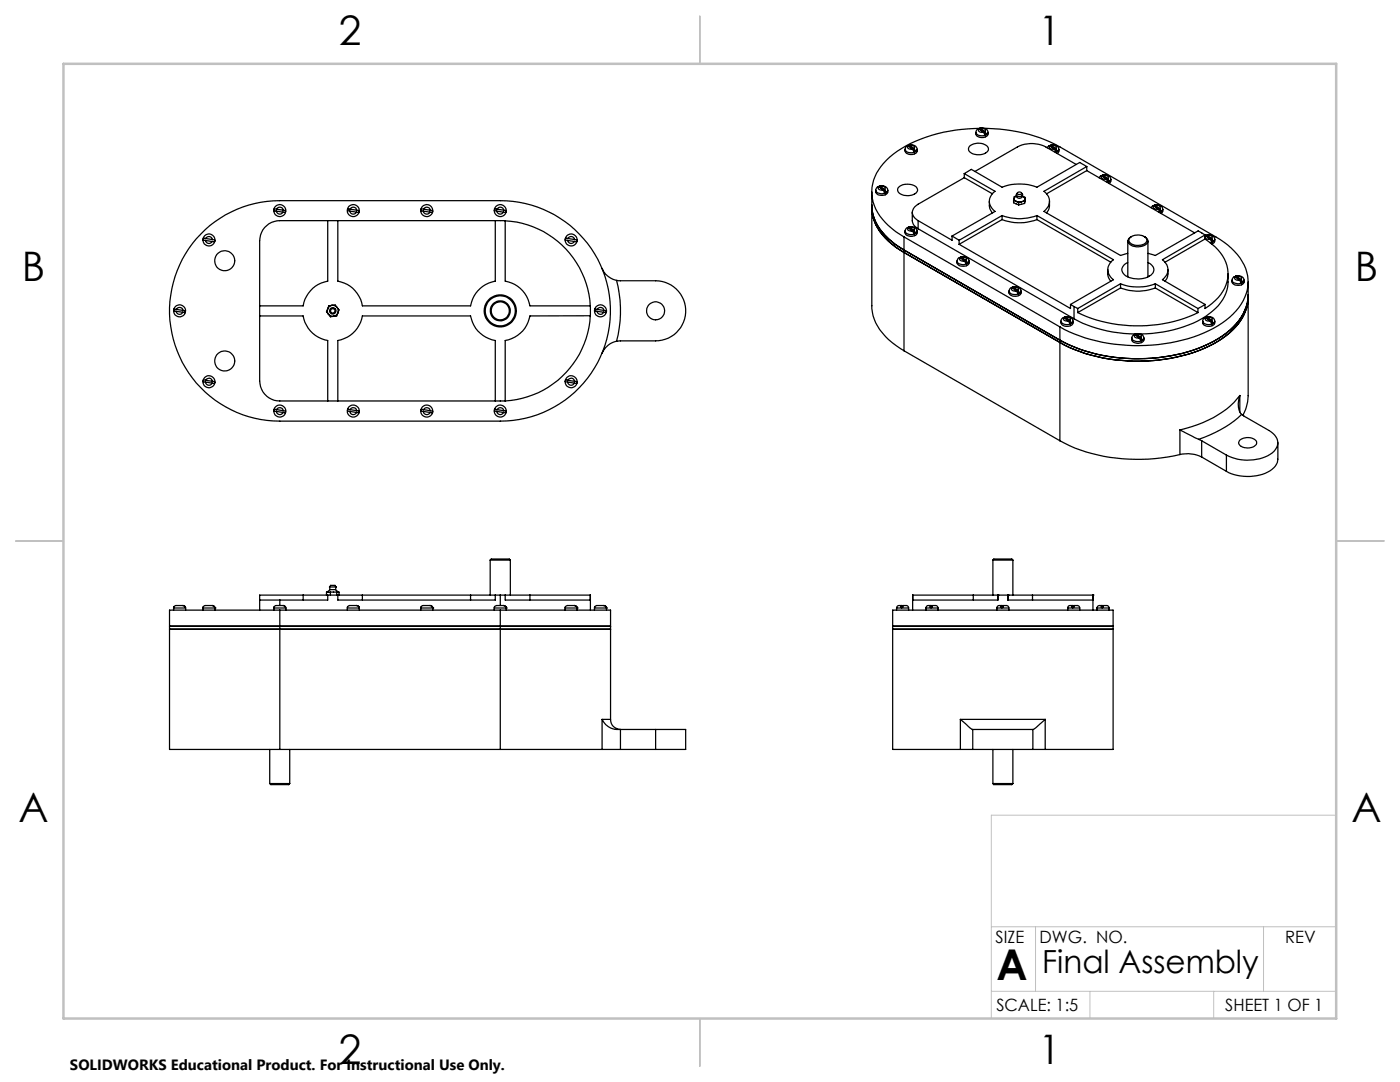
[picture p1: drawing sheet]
<svg xmlns="http://www.w3.org/2000/svg" width="279mm" height="216mm" viewBox="0 0 279 216" stroke-linecap="round" stroke-linejoin="round" font-family="sans-serif">
<defs><g id="words">
<text font-size="8.5" x="198.9" y="195.5">A</text>
<g font-size="8.1">
<text x="67.6" y="8.9">2</text>
<text x="207.3" y="8.9">1</text>
<text x="4.4" y="56.2">B</text>
<text x="270.4" y="56.2">B</text>
<text x="3.7" y="164.1">A</text>
<text x="269.7" y="164.1">A</text>
<text x="67.6" y="212.4">2</text>
<text x="207.3" y="212.4">1</text>
</g>
<text font-size="6.3" x="208" y="194.1">Final Assembly</text>
<g font-size="3.4">
<text x="198.7" y="188.1">SIZE</text>
<text x="207.5" y="188.1">DWG. NO.</text>
<text x="256.5" y="188.2">REV</text>
<text x="198.8" y="201.7">SCALE: 1:5</text>
<text x="244.5" y="201.7">SHEET 1 OF 1</text>
</g>
<text font-size="3" x="14" y="213.5">SOLIDWORKS Educational Product. For Instructional Use Only.</text>
</g></defs>
<path d="M266.7 162.7h-68.9v40.5M197.8 197.8h68.9M197.8 184.9h68.9M206.7 184.9v12.9M217.5 197.8v5.4M242.2 197.8v5.4M252.2 184.9v12.9" fill="none" stroke="#c0c0c0" stroke-width=".2"/>
<path d="M139.7 3.2v9.5M3.1 107.9h9.6M266.7 107.9h9.5M139.7 203.2v9.6" fill="none" stroke="#c0c0c0" stroke-width=".25"/>
<path d="M12.7 12.7h254v190.5h-254z" fill="none" stroke="#c0c0c0" stroke-width=".5"/>
<g fill="none" stroke="#000" stroke-width=".25">
<path d="M174 38.3v22.7a10 10 0 0 0 4.8 7.9l1.6 1.1M174.8 38a1.02 1.02 0 0 0 1.3 1l.6-.1 .4-.3 .1-.6M174.8 38a1.37 1.37 0 0 0 2.4 0M175.4 37.3a.58 .58 0 0 0-.6 .7M175.4 37.3l-.1 .2 .1 .3 .8 .1M175.4 37.3l.8 .6M175.5 37.2l-.2 .1M175.5 37.2h.2M175.5 37.2l1.3 1M175.5 37.1a1.22 1.22 0 0 1 1.7 .9M175.7 37.2a.52 .52 0 0 1 .7 0 .52 .52 0 0 1 .1 .6M175.7 37.2l.8 .6"/>
<path d="M176.2 37.9l.3 .5 .3-.2M176.5 37.8l.3 .4M179.4 37.3a2.8 2.8 0 0 1 3.6 .2 1.07 1.07 0 0 1-1.1 1.4 2.26 2.26 0 0 1-2.8-.9zM180.6 29.8a1.2 1.2 0 0 0 1.9 .9l.5-.4v-.5M180.6 29.8a1.4 1.4 0 0 0 2.4 0M181.3 29.1a.58 .58 0 0 0-.7 .7M181.3 29.1l-.2 .3 .2 .2 .8 .2M181.3 29.1l.8 .7M181.3 29l-.1 .1M181.3 29l1.4 1.1M181.4 29a1.17 1.17 0 0 1 1.6 .8M181.6 29l.8 .1 .1 .3-.1 .2"/>
<path d="M181.6 29h-.3M181.6 29l.8 .6M182.1 29.8l.3 .4 .3-.1M182.4 29.6l.3 .5M192.4 34.6l6.2 3.6a2.35 2.35 0 0 0 0 4l-8.6 4.9M192.4 35.5l-9.2 5.2a1.73 1.73 0 0 0-1.1 1.7 1.73 1.73 0 0 0 1.1 1.6M192.4 35.5l5.6 3.2M192.4 34.6v.9M193.5 29.2a2.66 2.66 0 0 1 3.7 .3 1.39 1.39 0 0 1-1.5 1.4 2.11 2.11 0 0 1-2.4-1.1zM194.8 26.4a1.02 1.02 0 0 0 1.3 1l.8-.2a.62 .62 0 0 0 .3-.8M194.8 26.4a1.4 1.4 0 0 0 2.4 0M195.2 25.7l.2 .1"/>
<path d="M195.2 25.7l-.3 .3-.1 .4M195.4 25.8l-.1 .2 .1 .2 .8 .2M195.4 25.8l.8 .6M195.5 25.6l-.2 .1M195.5 25.6a29.4 29.4 0 0 0-17.1 5.1 9.5 9.5 0 0 0-4.4 8.1 10.7 10.7 0 0 0 5.6 7.9l.8 .6M195.5 25.6l1.3 1.1M195.5 25.6a1.17 1.17 0 0 1 1.7 .8M195.7 25.6l.8 .2 .2 .2-.2 .2M195.7 25.6h-.2M195.7 25.6l.8 .6M196.2 26.4l.3 .4 .3-.1M196.5 26.2l.3 .5"/>
<path d="M196.6 25.6a31.5 31.5 0 0 1 14.9 3.7l31.1 18a11.9 11.9 0 0 1 6.4 7.7 9.4 9.4 0 0 1-4.3 8.9 29.4 29.4 0 0 1-17.3 5.1 32.5 32.5 0 0 1-15.9-3.8M202.3 40v.5l1 .4M202.3 40l.5 .2M202.4 39.6v.3l.4 .3M202.4 39.6l-.1 .4M202.4 39.2l.5-.1-.5 .5zM202.8 38.9a.61 .61 0 0 0 .5 .7 .61 .61 0 0 0 .7-.3M203 38.6l-.2 .2a.68 .68 0 0 0 .7 .4 .68 .68 0 0 0 .6-.4l-.2-.2M203.1 38.5a.42 .42 0 0 1 .4-.2 .42 .42 0 0 1 .3 .4 .42 .42 0 0 1-.4 .2 .42 .42 0 0 1-.3-.4zM204 39.1l.2 .1M204 38.9v.4M204.1 39.2a.52 .52 0 0 1 .3 .8l-.5 .3"/>
<path d="M204.1 39.2l.5 .2M204.6 39.4l-.1 .7M204.6 39.4l-.1 1.2M209.6 29.1h-.3l-.3 .4M209.6 29.1l-.2 .3 .2 .2 .8 .2M209.6 29.1l.8 .7M209.6 29l-.2 .1M209.6 29l1.3 1.1M209.7 29a1.17 1.17 0 0 1 1.6 .8M209.9 29l.8 .1 .1 .3-.1 .2M209.9 29h-.3M209.9 29l.8 .6"/>
<path d="M210.4 29.8l.2 .4 .3-.1M210.7 29.6l.2 .5M211.3 29.8a.63 .63 0 0 1-.3 .8M211.3 29.8l-.1 .3-.6 .3M214.8 32.8l-6.1-3.5a6.2 6.2 0 0 0-5.6 0l-8.5 4.9M216.9 33.2l-1.4-.8-8.6 5a9.7 9.7 0 0 0-6.9 0l-6.1-3.6-1.5 .8M216.9 33.2l-8.5 5a2.38 2.38 0 0 1 0 4l15.2 8.8 1.5-.4M216.9 34l-8 4.7M216.9 34l21.5 12.5M216.9 33.2v.8M219.9 35.1h-.2l-.3 .4M219.9 35.1a.51 .51 0 0 0 .2 .7 .51 .51 0 0 0 .6-.1"/>
<path d="M219.9 35.1l.8 .6M220 35l-.2 .1M220 35h.2M220 35l1.3 1.1M220.1 34.9a1.22 1.22 0 0 1 1.6 .9M220.2 35l.9 .1 .1 .3-.1 .2M220.2 35l.9 .6M220.7 35.7l.3 .5 .3-.1M221.1 35.6l.2 .5M221.7 35.8v.5l-.4 .3M221.7 35.8l-.1 .3-.6 .3M41 45.8a22 22 0 0 1 14.8-5.8h44a22 22 0 0 1 22 22 22 22 0 0 1-22 22h-44a22 22 0 0 1-20.4-14 22 22 0 0 1 5.6-24.2z"/>
<path d="M41 48a.71 .71 0 0 0 .6 .6 .71 .71 0 0 0 .7-.4M41 48l1.3 .2M41.1 47.6l-.5-.1-.1 .3 .5 .2M41.1 47.6a.71 .71 0 0 1 .7-.4 .71 .71 0 0 1 .6 .6M41.1 47.6l1.3 .2M42.4 47.8l.4 .1v.3v.1l-.5-.1M55.1 42.1a.71 .71 0 0 0 .6 .6 .71 .71 0 0 0 .8-.4M55.1 42.1l1.4 .2M55.2 41.7h-.5v.4h.4M55.2 41.7a.69 .69 0 0 1 .7-.4 .69 .69 0 0 1 .6 .6M55.2 41.7l1.3 .2M56.5 41.9l.5 .1v.3l-.1 .1-.4-.1"/>
<path d="M65.4 44v12.1a6 6 0 0 0-4.9 4.9h-8.7M67.4 44v12.1a6 6 0 0 1 4.9 4.9h21.6a6.1 6.1 0 0 1 4.9-4.9v-12.1M69.8 42.1a.71 .71 0 0 0 .6 .6 .71 .71 0 0 0 .8-.4M69.8 42.1l1.4 .2M69.9 41.7h-.5v.1v.3h.4M69.9 41.7a.69 .69 0 0 1 .7-.4 .69 .69 0 0 1 .6 .6M69.9 41.7l1.3 .2M71.2 41.9l.4 .1v.2v.2l-.4-.1M84.5 42.1a.69 .69 0 0 0 .6 .6 .69 .69 0 0 0 .7-.4M84.5 42.1l1.3 .2M84.5 41.7h-.4l-.1 .1v.3h.5M84.5 41.7a.71 .71 0 0 1 .8-.4 .71 .71 0 0 1 .6 .6"/>
<path d="M84.5 41.7l1.4 .2M85.9 41.9l.4 .1v.2v.2l-.5-.1M99.1 42.1a.71 .71 0 0 0 .6 .6 .71 .71 0 0 0 .8-.4M99.1 42.1l1.4 .2M99.2 41.7h-.5v.1v.3h.4M99.2 41.7a.71 .71 0 0 1 .7-.4 .71 .71 0 0 1 .6 .6M99.2 41.7l1.3 .2M100.5 41.9l.5 .2-.1 .3-.4-.1M100.8 44.1v12a6.1 6.1 0 0 1 5 4.9h12M100.8 44.1l-45-.1a4.1 4.1 0 0 0-4 4v28a4 4 0 0 0 4 4h45M100.8 44.1a18 18 0 0 1 17 16.9M113.3 48a.71 .71 0 0 0 .6 .6 .71 .71 0 0 0 .7-.4"/>
<path d="M113.3 48l1.3 .2M113.3 47.6l-.4-.1-.1 .3 .5 .2M113.3 47.6a.71 .71 0 0 1 .8-.4 .71 .71 0 0 1 .6 .6M113.3 47.6l1.4 .2M114.7 47.8l.4 .1v.3v.1l-.5-.1M120.2 53.6a4 4 0 0 0 2.8 2.4M123 56a23.8 23.8 0 0 1 0 12.1M123 56h7.8a6 6 0 0 1 6.1 6 6 6 0 0 1-6.1 6l-7.8 .1M174 40.9a10 10 0 0 0 4.8 7.9l32.7 19.1a34.8 34.8 0 0 0 26.7 2 17.4 17.4 0 0 0 9.9-7.3l.3-.7a6.9 6.9 0 0 0 .7-3M174 41.4a10 10 0 0 0 4.8 7.9l32.7 19a34.2 34.2 0 0 0 24.4 2.7 19.2 19.2 0 0 0 11.8-7.2l.7-1.4a6.9 6.9 0 0 0 .7-3M180.4 47.3l31.1 17.9M180.4 47.3v22.7"/>
<path d="M180.6 46.1v.4a1.37 1.37 0 0 0 2.4 0v-.4M180.6 46.1a1.37 1.37 0 0 0 2.4 0M181.1 45.4l-.3 .3-.2 .4M181.1 45.4l.2 .1M181.3 45.5l-.2 .2 .2 .3 .8 .1M181.3 45.5l.8 .6M181.3 45.4h-.1M181.3 45.4l1.4 1M181.4 45.3a1.22 1.22 0 0 1 1.6 .8M181.6 45.3l.8 .2 .1 .2-.1 .3M181.6 45.3l-.3 .1M181.6 45.3l.8 .7"/>
<path d="M182.1 46.1l.3 .4 .3-.1M182.1 42.4v1.8a1.99 1.99 0 0 0 1.1 1.4M182.4 46l.3 .4M183.2 45.6l31.1 18M183.2 44l6.8 3.9v-.8M183.2 44v1.6M190 47.1l1.4 .8M191 52.1a1.02 1.02 0 0 0 1.4 1l.7-.2a.62 .62 0 0 0 .3-.8M191 52.1a1.37 1.37 0 0 0 2.4 0M191.4 47.9v.9M191.4 48.8l22.2 12.8v-.9M191.7 51.5a.54 .54 0 0 0-.7 .6"/>
<path d="M191.7 51.5l-.2 .2 .1 .2 .4 .2h.4M191.7 51.5l.7 .6M191.7 51.3l-.2 .1M191.7 51.3h.2M191.7 51.3l1.3 1.1M191.8 51.3a1.22 1.22 0 0 1 1.6 .8M191.9 51.3l.9 .2 .1 .2-.1 .3M191.9 51.3l.9 .7M192.4 52.1l.3 .4 .3-.1M192.8 52l.2 .4M197.4 40.2l.1 1.4 .5 .9M200 43a9.7 9.7 0 0 0 6.9 0"/>
<path d="M200 43.8a9.7 9.7 0 0 0 6.9 0M200 43l-8.6 4.9M200 43.8l-8.6 5M200 43v.8M201.4 58.1a1.2 1.2 0 0 0 1.9 .9l.5-.4v-.5M201.4 58.1a1.4 1.4 0 0 0 2.4 0M202 57.4a.58 .58 0 0 0-.6 .7M202 57.4l-.1 .3 .1 .2 .8 .2M202 57.4l.8 .7M202.1 57.3l-.2 .1M202.1 57.3h.2M202.1 57.3l1.3 1.1"/>
<path d="M202.1 57.3a1.17 1.17 0 0 1 1.7 .8M202.3 57.3a.51 .51 0 0 1 .7 0 .51 .51 0 0 1 .1 .6M202.3 57.3l.8 .6M202.8 40.2l.5 .1h.6M202.8 40.2l.5 .2M202.8 58.1l.3 .4 .3-.1M203.1 57.9l.3 .5M203.3 40.4v.5M203.9 40.3l-.6 .1M204.5 40.1l-.6 .2M204.5 40.1v.5M204.5 40.6l-1.2 .3"/>
<path d="M206.9 43l15.3 8.8a2.32 2.32 0 0 0 0 4l-8.6 4.9M206.9 43.8l14.8 8.5M206.9 43v.8M209.4 40.2v1.4l-.5 .9M221.1 53.8l.1 1.4 .5 .9M223.6 56.6a9.7 9.7 0 0 0 7 0M223.6 57.5a9.7 9.7 0 0 0 7 0M223.6 56.6l-8.5 5M223.6 57.5l-8.5 4.9M223.6 56.6v.9M225.1 52.4a1.44 1.44 0 0 0-1.2 1.4 1.44 1.44 0 0 0 1.1 1.4 4.5 4.5 0 0 0 5.1-.8 1.44 1.44 0 0 0-1-2M225.1 48.1v7.1"/>
<path d="M225.6 47.3a2.33 2.33 0 0 1 3.3 .5 1.4 1.4 0 0 1-1.7 1.2 1.64 1.64 0 0 1-1.9-1.1zM225.8 47.2a.91 .91 0 0 0-.7 .9 .91 .91 0 0 0 .7 .9 2.71 2.71 0 0 0 3.3-.7l-.1-.6-.6-.5M229.1 48.1v7.1M230.3 41.1h-.2l-.4 .4M230.3 41.1l-.1 .2 .1 .3 .8 .1M230.3 41.1l.8 .6M230.3 41l-.1 .1M230.3 41h.3M230.3 41l1.4 1.1M230.4 40.9a1.22 1.22 0 0 1 1.7 .9M230.6 56.6l8.5 5M230.6 57.5l8.5 4.9"/>
<path d="M230.6 56.6v.9M230.6 41a.52 .52 0 0 1 .7 0 .52 .52 0 0 1 .1 .6M230.6 41l.8 .6M231.1 41.7l.3 .5 .3-.1M231.4 41.6l.3 .5M232.1 41.8l-.1 .6-.3 .2M232.1 41.8l-.3 .4-.4 .2M233.1 53.8l-.1 1.4-.5 .9M240.5 47.1h.2M240.5 46.9l-1.4-.8-8.5 4.9-1.5-.4M240.5 46.9l-8.5 4.9a2.35 2.35 0 0 1 0 4l8.5 4.9M240.5 47.7a8.9 8.9 0 0 1 4.6 6.6 8.4 8.4 0 0 1-4.6 7.3v-.9"/>
<path d="M240.5 46.9v.8M240.5 47.7l-8 4.6M240.7 47.1l-.2 .2 .2 .3 .8 .1M240.7 47.1l.8 .6M240.7 47h-.1M240.7 47l1.3 1M240.8 46.9a1.17 1.17 0 0 1 1.6 .9M241 47l.8 .1 .1 .2-.1 .3M241 47h-.3M241 47l.8 .6M241.5 47.7l.3 .5 .2-.2M241.8 47.6l.2 .4"/>
<path d="M242.4 47.8l-.1 .6-.4 .3M242.4 47.8l-.3 .4-.6 .2M245.1 54.6a8.2 8.2 0 0 1-3.8 8 24.1 24.1 0 0 1-13.8 4M245.9 55.9a1.01 1.01 0 0 0 1.3 1l.6-.1 .4-.2 .1-.7M245.9 55.9a1.32 1.32 0 0 0 1.9 .6l.4-.3 .1-.3M246.5 55.3a.52 .52 0 0 0-.6 .6M246.5 55.3a.51 .51 0 0 0 .2 .6 .51 .51 0 0 0 .6 0M246.5 55.3l.8 .6M246.6 55.1l-.2 .1M246.6 55.1h.2M246.6 55.1l1.3 1.1M246.7 55.1a1.22 1.22 0 0 1 1.6 .8"/>
<path d="M246.8 55.1l.9 .2 .1 .2-.1 .3M246.8 55.1l.9 .7M247.3 55.9l.3 .4 .3-.1M247.7 55.8l.2 .4M249.1 56.3v22.7l-.3 1.9-.8 2M35.1 62.1a.7 .7 0 0 0 .6 .6 .7 .7 0 0 0 .8-.4M35.1 62.1l1.4 .2M35.2 61.7h-.5v.2v.2h.4M35.2 61.7a.71 .71 0 0 1 .8-.4 .71 .71 0 0 1 .5 .6M35.2 61.7l1.3 .2M36.5 61.9l.5 .1v.3h-.5M41 76.2a.7 .7 0 0 0 .6 .7 .7 .7 0 0 0 .7-.5"/>
<path d="M41 76.2l1.3 .2M41.1 75.9h-.5l-.1 .3h.5M41.1 75.9a.7 .7 0 0 1 .7-.4 .7 .7 0 0 1 .6 .6M41.1 75.9l1.3 .2M42.4 76.1l.4 .1v.2h-.5M51.8 63h8.7a6 6 0 0 0 4.9 4.9v12.1M65.4 61.6l-.1 .7 .2 .4M65.4 61.6l-.2 .6 .3 .5M65.5 62.7l.4 .3 .7 .1M65.5 62.7l.4 .5 .7-.1M66.3 60.9a1.1 1.1 0 0 1 1.1 1.5M66.3 60.9l-.6 .3-.3 .4"/>
<path d="M66.3 60.9h.6l.8 .9-.3 .6M66.3 60.9l-.7 .1-.2 .6M67.4 62.4a.98 .98 0 0 1-.8 .7M67.4 62.4l-.2 .6-.6 .1M113.3 76.2a.7 .7 0 0 0 .6 .7 .7 .7 0 0 0 .7-.5M113.3 76.2l1.3 .2M113.3 75.9h-.4l-.1 .3h.5M113.3 75.9a.7 .7 0 0 1 .8-.4 .7 .7 0 0 1 .6 .6M113.3 75.9l1.4 .2M114.7 76.1l.4 .1v.2h-.5M117.8 63h-12a6 6 0 0 1-5 4.9v12.1M117.8 61v2"/>
<path d="M117.8 63a18 18 0 0 1-17 17M119.1 62.1a.7 .7 0 0 0 .6 .6 .7 .7 0 0 0 .8-.4M119.1 62.1l1.4 .2M119.2 61.7h-.5v.2l.4 .2M119.2 61.7a.71 .71 0 0 1 .8-.4 .71 .71 0 0 1 .5 .6M119.2 61.7l1.3 .2M120.5 61.9l.5 .1v.3h-.5M123 68.1l-.3 .1a4 4 0 0 0-2.5 2.3M180.4 70l31.1 17.9M211.5 65.2v22.7M211.7 64.1a1.4 1.4 0 0 0 2.4 0 .98 .98 0 0 1-1.3 1l-.8-.2-.2-.3zM212.4 63.4a.58 .58 0 0 0-.7 .7"/>
<path d="M212.4 63.4l-.2 .3 .2 .2 .8 .2M212.4 63.4l.8 .7M212.4 63.3l-.1 .1M212.4 63.3l1.4 1.1M212.5 63.3a1.18 1.18 0 0 1 1.6 .8M212.7 63.3l.8 .1 .1 .3-.1 .2M212.7 63.3h-.3M212.7 63.3l.8 .6M213.2 64.1l.3 .4 .3-.1M213.5 63.9l.3 .5M213.6 60.7l.7 .5M214.3 63.6a26 26 0 0 0 12.3 3"/>
<path d="M214.3 61.2l.8 .4M214.3 61.2v2.4M215.1 62.4a28.5 28.5 0 0 0 24 0M215.1 61.6v.8M225.9 67.5a1.01 1.01 0 0 0 1.3 1l.8-.2a.65 .65 0 0 0 .3-.8M225.9 67.5a1.43 1.43 0 0 0 2.3 .3l.1-.3M226.6 66.8a.51 .51 0 0 0-.6 .1 .51 .51 0 0 0-.1 .6M226.6 66.8l-.2 .3 .1 .2 .8 .2M226.6 66.8l.7 .7M226.6 66.7h-.2M226.6 66.7l1.3 1.1M226.7 66.6a1.22 1.22 0 0 1 1.6 .9"/>
<path d="M226.8 66.7l.8 .1 .2 .3-.2 .2M226.8 66.7h-.2M226.8 66.7l.8 .6M227.3 67.5l.3 .4 .3-.1M227.6 67.3l.3 .5M239.1 61.6v.8M240 64.1a1.4 1.4 0 0 0 2.4 0 1.01 1.01 0 0 1-1.3 1l-1-.4zM240.5 60.7l-1.4 .9M240.7 63.4a.57 .57 0 0 0-.7 .7M240.7 63.4l-.2 .3 .2 .2 .8 .2M240.7 63.4l.8 .7M240.7 63.3l-.1 .1"/>
<path d="M240.7 63.3l1.3 1.1M240.8 63.3a1.18 1.18 0 0 1 1.6 .8M241 63.3l.8 .1 .1 .3-.1 .2M241 63.3h-.3M241 63.3l.8 .6M241.5 64.1l.3 .4 .2-.1M241.8 63.9l.2 .5M247.4 78.9a20.3 20.3 0 0 1-11.9 6.9M247.4 78.9a3.7 3.7 0 0 0 .4 3.8M247.4 78.9v3.3M55.1 82.1a.7 .7 0 0 0 .6 .6 .7 .7 0 0 0 .8-.4M55.1 82.1l1.4 .2"/>
<path d="M55.2 81.7h-.5v.3l.4 .1M55.2 81.7a.69 .69 0 0 1 .7-.4 .69 .69 0 0 1 .6 .7M55.2 81.7l1.3 .3M56.5 82h.5v.2l-.1 .2-.4-.1M67.4 80v-12.1a6 6 0 0 0 4.9-4.9h21.6a6 6 0 0 0 4.9 4.9v12.1M69.8 82.1a.7 .7 0 0 0 .6 .6 .7 .7 0 0 0 .8-.4M69.8 82.1l1.4 .2M69.9 81.7h-.5v.1v.2l.4 .1M69.9 81.7a.69 .69 0 0 1 .7-.4 .69 .69 0 0 1 .6 .7M69.9 81.7l1.3 .3M71.2 82h.4v.2v.2l-.4-.1M84.5 82.1a.68 .68 0 0 0 .6 .6 .68 .68 0 0 0 .7-.4"/>
<path d="M84.5 82.1l1.3 .2M84.5 81.7h-.4l-.1 .1v.2l.5 .1M84.5 81.7a.71 .71 0 0 1 .8-.3 .71 .71 0 0 1 .6 .6M84.5 81.7l1.4 .3M85.9 82h.4v.3h-.5M99.1 82.1a.7 .7 0 0 0 .6 .6 .7 .7 0 0 0 .8-.4M99.1 82.1l1.4 .2M99.2 81.7h-.5v.3l.4 .1M99.2 81.7a.71 .71 0 0 1 .7-.3 .71 .71 0 0 1 .6 .6M99.2 81.7l1.3 .3M100.5 82h.5v.3h-.5M211.5 87.9a34.1 34.1 0 0 0 22.7 3.1l1.3-.3"/>
<path d="M235.5 85.8l3.7 1.9M235.5 90.7a6.7 6.7 0 0 1 4.3 .5M235.5 85.8v4.9M239.2 87.7l.6 .2M239.8 87.9l5 2.9M239.8 87.9v3.3M239.8 91.2l5 2.9M244.8 90.8v3.3M247.4 87.9a2.47 2.47 0 0 1 3.4 .2 1.19 1.19 0 0 1-1.4 1.3 1.84 1.84 0 0 1-2.2-1.1zM247.8 82.7l5.5 3.2a2.82 2.82 0 0 1 1.6 3.1 5.4 5.4 0 0 1-4.7 2.8 9.1 9.1 0 0 1-5.4-1M247.8 82.7a22.4 22.4 0 0 1-8.6 5M255 88.3v3.3a3.3 3.3 0 0 1-2.5 2.8 9.6 9.6 0 0 1-7.7-.3"/>
<path d="M51.8 119.7h4M55.8 119.7v1.1M60.5 118.7h4.9M60.5 118.7h-8.7v3M60.5 118.7v1M65.2 118.7v-.6h2.5v.6M65.4 118.7v1h-9.6M65.4 118.7h2M65.8 117.1a.82 .82 0 0 1 1.1-.2l.2 .2M65.8 117.1h1.3M65.8 117.1l.1 .6M65.9 117.7h1.1"/>
<path d="M65.9 117.7l-.6 .4M65.9 118.1v.6M67 117.7l.5 .4M67.1 117.1l-.1 .6M67.2 118.1v.6M67.4 118.7h4.9M67.4 118.7v1h31.4v-1M72.3 118.7h21.6M72.3 118.7v1M93.9 118.7h4.9M93.9 118.7v1M97.8 111.8l.2-.3h3.6l.2 .3"/>
<path d="M97.8 111.8h4M97.8 111.8v6.9M98.8 118.7h1M99.8 118.7h1M99.8 118.7v2.1M100.8 118.7v1h17v-1M100.8 118.7h5M101.8 111.8v6.9M105.8 118.7h12v3M105.8 118.7v1M182.1 118.7h.1M182.2 118.7h12"/>
<path d="M182.2 118.7l-.1 3M194.2 118.7h4.9M194.2 118.7v1M198.2 111.8h3.9M198.2 111.8l.1-.3h3.6l.2 .3M198.2 111.8v6.9M199.1 118.7v1h-16.9M199.1 118.7h2.1M199.1 118.7h.1M201.2 118.7v1h16.9M201.2 118.7h.1M201.2 118.7h4.9"/>
<path d="M202.1 111.8v6.9M206.1 118.7h12M206.1 118.7v1M218.1 118.7h.1M218.1 118.7v3M33.8 125h88M33.8 125.6h88M34.6 121.3h2.4M34.6 121.3v.4M36.5 120.8h-.8a.79 .79 0 0 0-1.1 .5M36.5 120.8l.5 .3M36.5 120.8l.4 .1 .1 .2"/>
<path d="M37 121.1v.2M37 121.3h.1M37 121.3v.4M40.5 121.3h2.4M40.5 121.3v.4M42.3 120.8h-.7a.79 .79 0 0 0-1.1 .5M42.3 120.8l.5 .3M42.3 120.8l.4 .1 .1 .2M42.8 121.1h.1M42.8 121.1l.1 .2M42.9 121.3h.1M42.9 121.3v.4"/>
<path d="M54.6 121.3h2.4M54.6 121.3v.4M55.8 121.7h-22v27.8h22M55.8 121.7v27.8M55.8 121.7h44M56.5 120.8h-.8a.79 .79 0 0 0-1.1 .5M56.5 120.8l.5 .3M57 121.1v.2M57 121.3h.1M57 121.3v.4M69.3 121.3h2.4M69.3 121.3v.4"/>
<path d="M71.2 120.8h-.8a.74 .74 0 0 0-1.1 .4v.1M71.2 120.8l.4 .3M71.6 121.1l.1 .2M71.7 121.3h.1M71.7 121.3v.4M84 121.3h2.4M84 121.3v.4M85.8 120.8h-.7a.79 .79 0 0 0-1.1 .5M85.8 120.8l.5 .3M86.3 121.1l.1 .2M86.4 121.3h.1M86.4 121.3v.4"/>
<path d="M98.6 121.3h2.4M98.6 121.3v.4M99.8 121.7h22v21.8M99.8 121.7v27.8M100.5 120.8h-.8a.79 .79 0 0 0-1.1 .5M100.5 120.8l.5 .3M101 121.1v.2M101 121.3h.1M101 121.3v.4M112.8 121.3h2.4M112.8 121.3v.4M114.6 120.8h-.7a.79 .79 0 0 0-1.1 .5"/>
<path d="M114.6 120.8l.5 .3M114.6 120.8l.4 .1 .1 .2M115.1 121.1l.1 .2M115.2 121.3h.1M115.2 121.3v.4M118.6 121.3h2.4M118.6 121.3v.4M120.5 120.8h-.8a.79 .79 0 0 0-1.1 .5M120.5 120.8l.5 .3M121 121.1v.2M121 121.3h.1M121 121.3v.4"/>
<path d="M178.2 125h43.9M178.2 125.6h43.9M178.9 121.3h2.4M178.9 121.3v.4M179.8 120.8l-.6 .1-.3 .4M179.8 120.8v.3h.3a.41 .41 0 0 1 .2-.3 .41 .41 0 0 1 .5 0l.3 .1 .2 .4M179.8 120.8h.3v.3M181.3 121.3v.4M184.8 121.3h2.4M184.8 121.3v.4M185.7 120.8l-.7 .1-.2 .4M185.7 120.8h.2l.1 .3"/>
<path d="M185.7 120.8l-.1 .3h.4M186 121.1l.1-.3h.4a.52 .52 0 0 1 .7 .5M187.2 121.3v.4M198.9 121.3h2.4M198.9 121.3v.4M199.8 120.8l-.6 .1-.3 .4M199.8 120.8v.3h.3a.41 .41 0 0 1 .2-.3 .41 .41 0 0 1 .5 0l.3 .1 .2 .4M199.8 120.8h.3v.3M201.3 121.3v.4M213.1 121.3h2.4M213.1 121.3v.4M214 120.8l-.7 .1-.2 .4"/>
<path d="M214 120.8h.2l.1 .3M214 120.8l-.1 .3h.4M214.3 121.1v-.3h.8l.3 .2 .1 .3M215.5 121.3v.4M218.9 121.3h2.4M218.9 121.3v.4M219.9 120.8l-.8 .1-.2 .4M219.9 120.8h.2v.3M219.9 120.8l-.1 .3h.3M220.1 121.1l.1-.3h.7l.4 .2v.3M221.3 121.3v.4M53.8 156.4h4"/>
<path d="M53.8 156.4l.2 .2h3.6l.2-.2M53.8 149.5v6.9M55.8 149.5h44M57.8 149.5v6.9M99.8 149.5h20.4M120.2 143.5a3.7 3.7 0 0 0 3.6 2.1M120.2 149.5h3.6M120.2 143.5h1.6M120.2 143.5v6M121.8 143.5a1.99 1.99 0 0 0 2 2.1M123.8 149.5h7M123.8 145.6v3.9"/>
<path d="M123.8 145.6h7M130.8 145.6h6v3.9h-6M130.8 145.6v3.9M191.7 149.5h-13.5v-27.8h43.9v27.8h-13.5M191.7 143.5l1.9 1.7 .5 .4M191.7 143.5h16.9M191.7 149.5h2.4M191.7 143.5v6M194.1 145.6h12M194.1 149.5h12M194.1 145.6v3.9M198.2 156.4l.1 .2h3.6l.2-.2"/>
<path d="M198.2 156.4h3.9M198.2 149.5v6.9M202.1 149.5v6.9M206.1 149.5h2.5M206.1 145.6v3.9M208.6 143.5l-1.9 1.7-.6 .4M208.6 143.5v6"/>
<circle cx="41.7" cy="47.9" r="1.21"/>
<circle cx="44.9" cy="52" r="2"/>
<circle cx="55.8" cy="42" r="1.2"/>
<circle cx="70.5" cy="42" r="1.2"/>
<circle cx="85.2" cy="42" r="1.2"/>
<circle cx="99.9" cy="42" r="1.2"/>
<circle cx="114" cy="47.9" r="1.21"/>
<circle cx="35.8" cy="62" r="1.2"/>
<circle cx="41.7" cy="76.2" r="1.22"/>
<circle cx="44.9" cy="72" r="2"/>
<circle cx="66.4" cy="62" r=".64"/>
<circle cx="66.4" cy="62" r=".44"/>
<circle cx="99.8" cy="62" r="3"/>
<circle cx="99.8" cy="62" r="2"/>
<circle cx="99.8" cy="62" r="3.2"/>
<circle cx="99.9" cy="62" r="1.8"/>
<circle cx="114" cy="76.2" r="1.22"/>
<circle cx="119.8" cy="62" r="1.21"/>
<circle cx="130.8" cy="62" r="1.8"/>
<circle cx="55.8" cy="82" r="1.21"/>
<circle cx="70.5" cy="82" r="1.21"/>
<circle cx="85.2" cy="82" r="1.21"/>
<circle cx="99.8" cy="82" r="1.21"/>
</g>
<use href="#words"/>
</svg>
